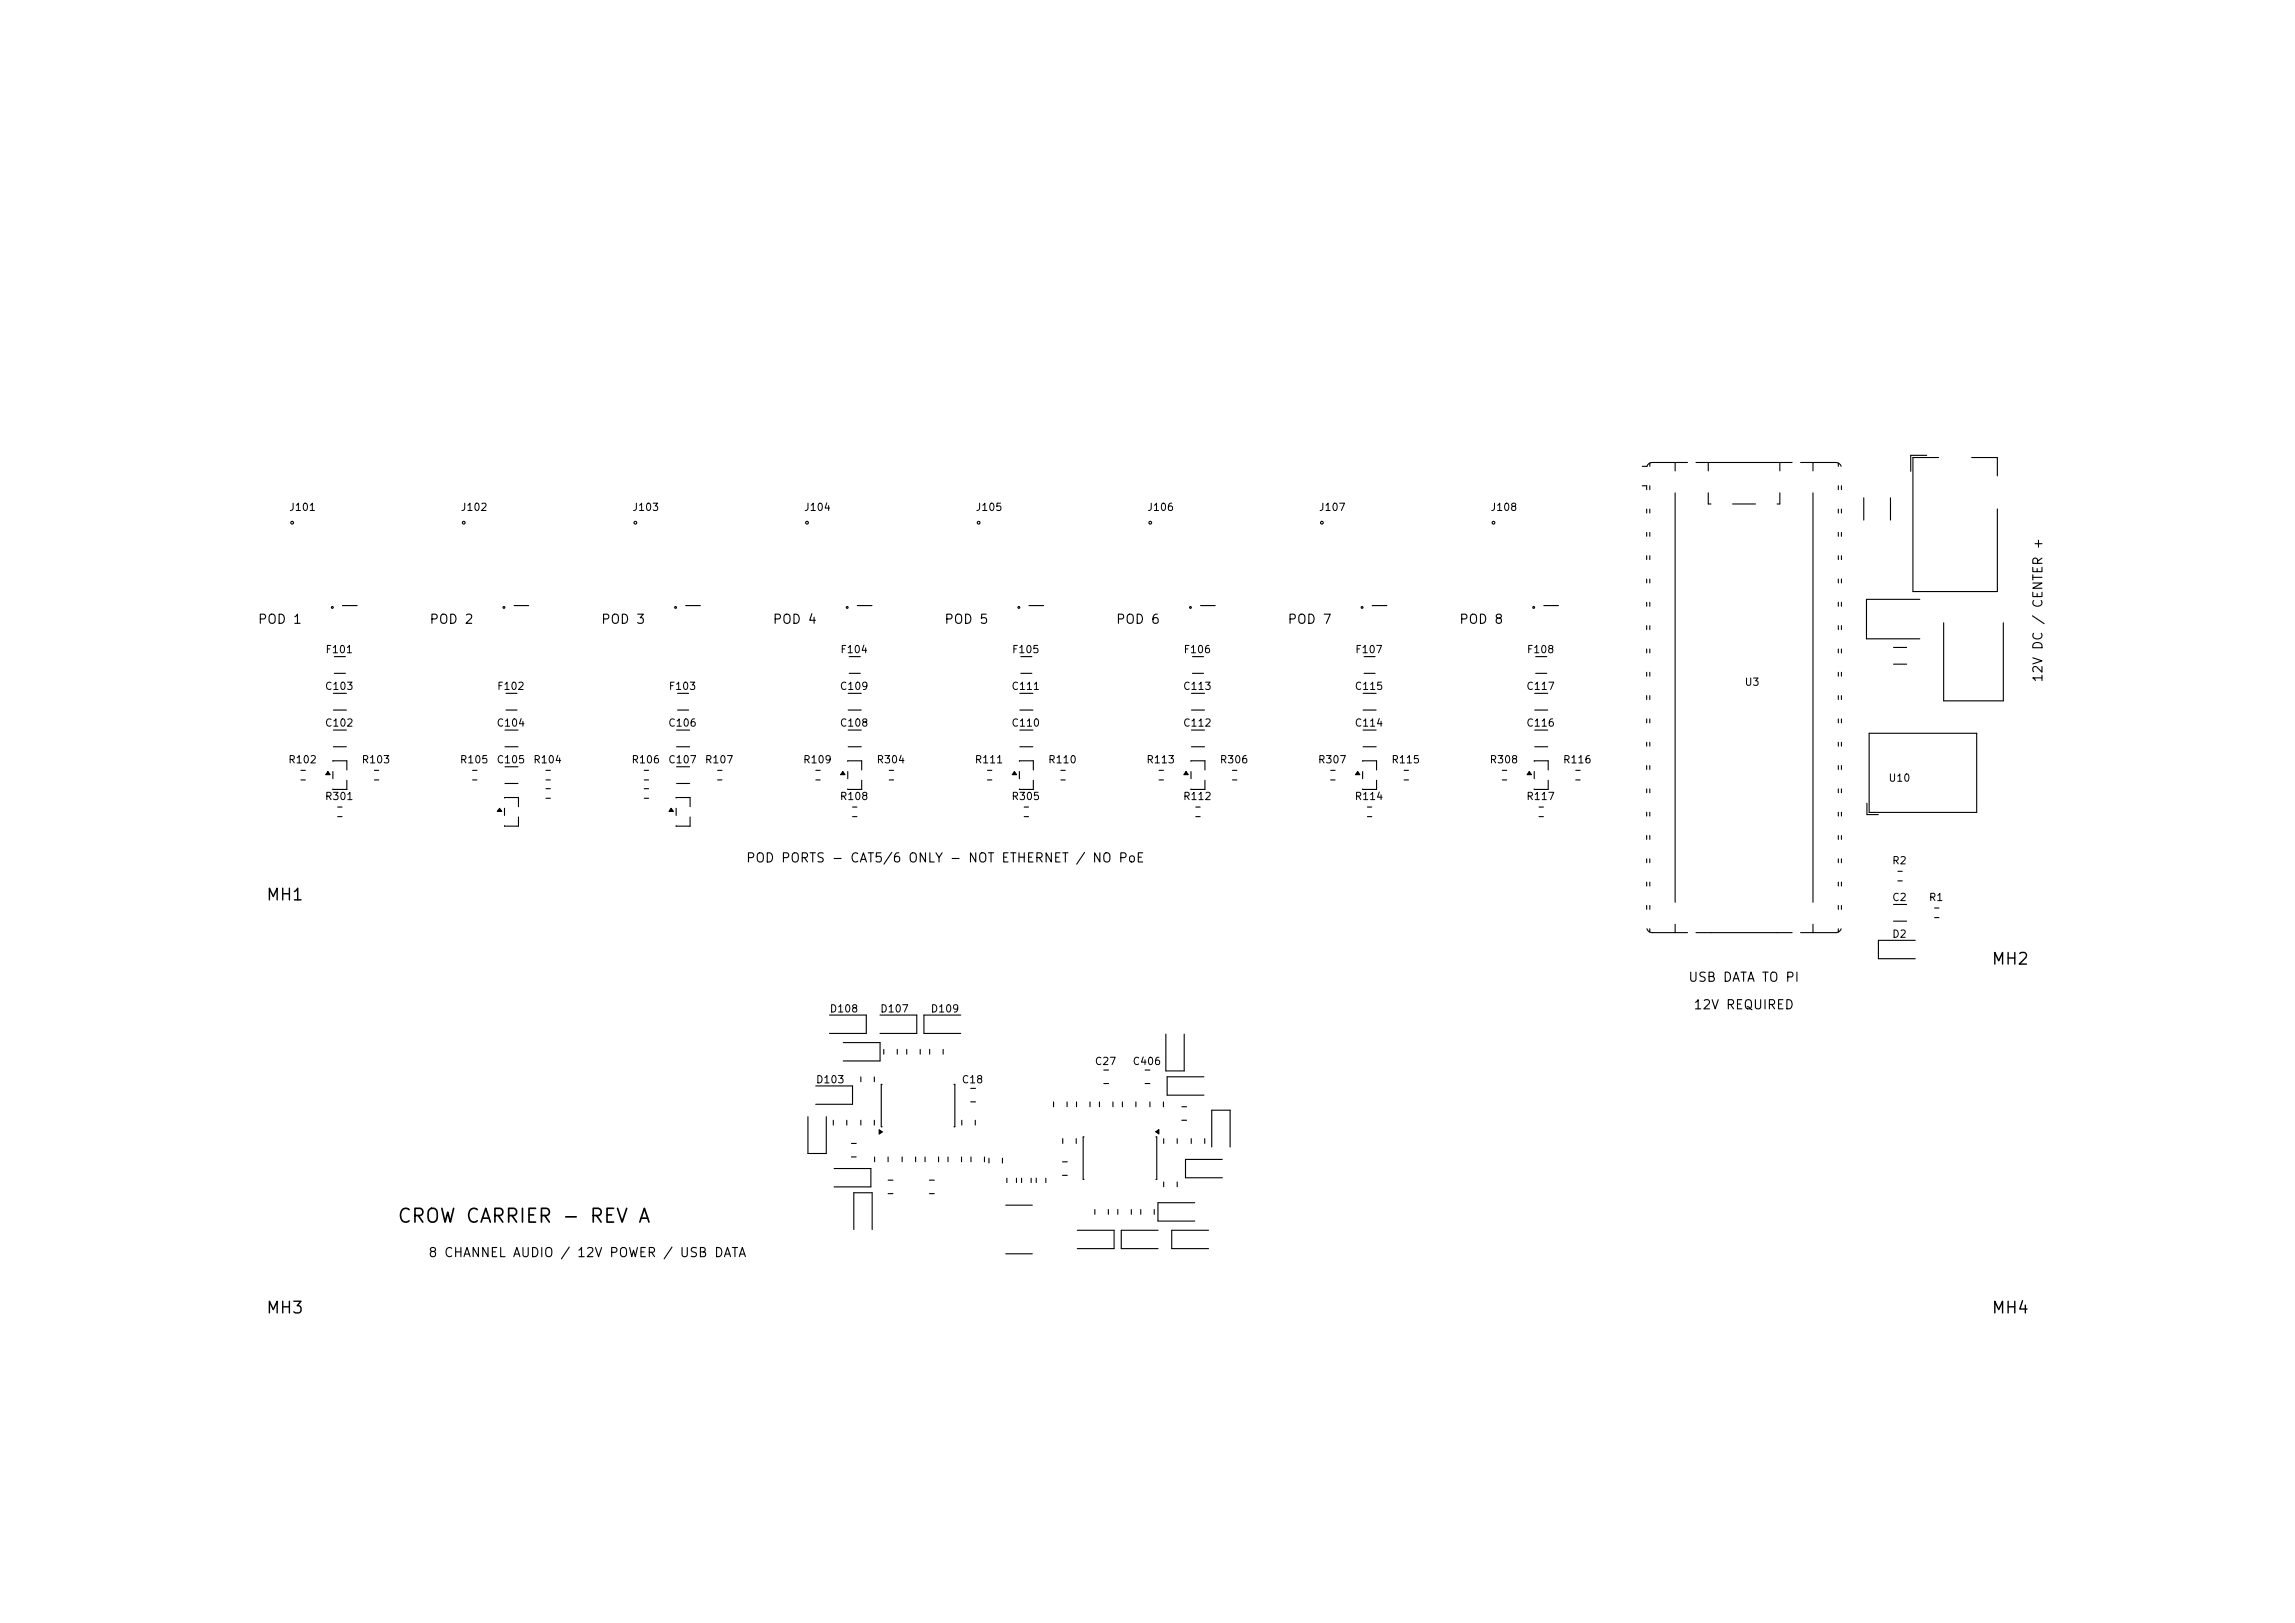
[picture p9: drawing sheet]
<svg xmlns="http://www.w3.org/2000/svg" width="297mm" height="210mm" viewBox="0 0 297 210" stroke-linecap="round" stroke-linejoin="round" font-family="sans-serif">
<defs><g id="words">
<text font-size="1.8" x="51.3" y="158.7">CROW CARRIER - REV A</text>
<g font-size="1.5">
<text x="34.4" y="116.9">MH1</text>
<text x="257.6" y="125.2">MH2</text>
<text x="34.4" y="170.3">MH3</text>
<text x="257.6" y="170.3">MH4</text>
</g>
<g font-size="1.2">
<text x="33.3" y="81">POD 1</text>
<text x="55.5" y="81">POD 2</text>
<text x="77.7" y="81">POD 3</text>
<text x="99.9" y="81">POD 4</text>
<text x="122.1" y="81">POD 5</text>
<text x="144.3" y="81">POD 6</text>
<text x="166.5" y="81">POD 7</text>
<text x="188.8" y="81">POD 8</text>
<text x="264.6" y="88.4" transform="rotate(-90 264.6 88.4)">12V DC / CENTER +</text>
<text x="96.5" y="111.9">POD PORTS - CAT5/6 ONLY - NOT ETHERNET / NO PoE</text>
<text x="218.4" y="127.3">USB DATA TO PI</text>
<text x="219.1" y="130.9">12V REQUIRED</text>
<text x="55.3" y="163">8 CHANNEL AUDIO / 12V POWER / USB DATA</text>
</g>
<g font-size="1">
<text x="37.3" y="66.3">J101</text>
<text x="59.6" y="66.3">J102</text>
<text x="81.8" y="66.3">J103</text>
<text x="104" y="66.3">J104</text>
<text x="126.2" y="66.3">J105</text>
<text x="148.4" y="66.3">J106</text>
<text x="170.6" y="66.3">J107</text>
<text x="192.8" y="66.3">J108</text>
<text x="42" y="89.5">C103</text>
<text x="42" y="84.8">F101</text>
<text x="64.3" y="89.5">F102</text>
<text x="86.5" y="89.5">F103</text>
<text x="108.6" y="89.5">C109</text>
<text x="108.7" y="84.8">F104</text>
<text x="130.8" y="89.5">C111</text>
<text x="130.9" y="84.8">F105</text>
<text x="153" y="89.5">C113</text>
<text x="153.1" y="84.8">F106</text>
<text x="175.2" y="89.5">C115</text>
<text x="175.3" y="84.8">F107</text>
<text x="197.4" y="89.5">C117</text>
<text x="197.5" y="84.8">F108</text>
<text x="225.7" y="89">U3</text>
<text x="42" y="94.3">C102</text>
<text x="64.2" y="94.3">C104</text>
<text x="86.4" y="94.3">C106</text>
<text x="108.6" y="94.3">C108</text>
<text x="130.8" y="94.3">C110</text>
<text x="153" y="94.3">C112</text>
<text x="175.2" y="94.3">C114</text>
<text x="197.4" y="94.3">C116</text>
<text x="37.2" y="99">R102</text>
<text x="46.7" y="99">R103</text>
<text x="59.4" y="99">R105</text>
<text x="64.2" y="99">C105</text>
<text x="68.9" y="99">R104</text>
<text x="81.6" y="99">R106</text>
<text x="86.4" y="99">C107</text>
<text x="91.1" y="99">R107</text>
<text x="103.9" y="99">R109</text>
<text x="113.4" y="99">R304</text>
<text x="126.1" y="99">R111</text>
<text x="135.6" y="99">R110</text>
<text x="148.3" y="99">R113</text>
<text x="157.8" y="99">R306</text>
<text x="170.5" y="99">R307</text>
<text x="180" y="99">R115</text>
<text x="192.7" y="99">R308</text>
<text x="202.2" y="99">R116</text>
<text x="244.3" y="101.4">U10</text>
<text x="42" y="103.8">R301</text>
<text x="108.6" y="103.8">R108</text>
<text x="130.8" y="103.8">R305</text>
<text x="153" y="103.8">R112</text>
<text x="175.2" y="103.8">R114</text>
<text x="197.4" y="103.8">R117</text>
<text x="244.8" y="112.1">R2</text>
<text x="244.8" y="116.8">C2</text>
<text x="249.5" y="116.8">R1</text>
<text x="244.8" y="121.6">D2</text>
<text x="107.3" y="131.2">D108</text>
<text x="113.8" y="131.2">D107</text>
<text x="120.4" y="131.2">D109</text>
<text x="105.5" y="140.4">D103</text>
<text x="124.4" y="140.4">C18</text>
<text x="141.6" y="138">C27</text>
<text x="146.5" y="138">C406</text>
</g>
</g></defs>
<g fill="none" stroke="#000" stroke-width=".14">
<path d="M213.5 59.9v.4M216.8 59.8v1.1M218.4 59.8h-4.6l-.4 .2-.3 .3h-.6M219.5 59.8h12.4M221.1 59.8v1.1M230.3 59.8v1.1M233 59.8h4.7l.4 .2 .2 .3M234.6 59.8v1.1M237.9 59.9v.4M249.3 58.9h-2v2.1M250.9 59.2h-3.3v17.3h10.9v-10.6M255.2 59.2h3.3v2.4"/>
<path d="M44.3 78.4h1.9M66.5 78.4h1.9M88.7 78.4h1.9M110.9 78.4h1.9M133.2 78.4h1.9M155.4 78.4h1.9M177.6 78.4h1.9M199.8 78.4h1.9M212.5 62.9h.6v.5M213.1 65.9v.5M213.1 68.9v.5M213.1 71.9v.5"/>
<path d="M213.1 74.9v.5M213.1 77.9v.5M213.5 62.9v.5M213.5 65.9v.5M213.5 68.9v.5M213.5 71.9v.5M213.5 74.9v.5M213.5 77.9v.5M216.8 63.8v53M221.1 63.8v1.4h.3M224.2 65.2h3M230.3 63.8v1.4h-.3"/>
<path d="M234.6 63.8v53M237.9 62.9v.5M237.9 65.9v.5M237.9 68.9v.5M237.9 71.9v.5M237.9 74.9v.5M237.9 77.9v.5M238.3 62.9v.5M238.3 65.9v.5M238.3 68.9v.5M238.3 71.9v.5M238.3 74.9v.5"/>
<path d="M238.3 77.9v.5M241.2 64.4v2.9M244.7 64.4v2.9M248.4 77.6h-6.9v5.1h6.9M38.9 99.7h.6M42.4 99.8l.3 .4h-.5zM43.1 98.5l1.8-.1v1.2M43.1 99.8v1M43.1 89.7h1.7M43.1 91.9h1.7M43.1 94.5h1.7M43.1 96.6h1.7"/>
<path d="M43.3 85h1.4M43.3 87.1h1.4M48.5 99.7h.5M61.2 99.7h.5M65.3 94.5h1.7M65.3 96.6h1.7M65.3 99.2h1.7M65.5 89.7h1.4M65.5 91.9h1.4M70.7 99.7h.5M83.4 99.7h.5M87.6 94.5h1.6"/>
<path d="M87.6 96.6h1.6M87.6 99.2h1.6M87.7 89.7h1.4M87.7 91.9h1.4M92.9 99.7h.5M105.6 99.7h.5M109.1 99.8l.3 .4h-.6zM109.7 98.5l1.8-.1v1.2M109.7 99.8v1M109.8 89.7h1.7M109.8 91.9h1.7M109.8 94.5h1.7"/>
<path d="M109.8 96.6h1.7M109.9 85h1.4M109.9 87.1h1.4M115.1 99.7h.5M127.8 99.7h.6M131.3 99.8l.3 .4h-.6zM131.9 98.5l1.8-.1v1.2M131.9 99.8v1M132 89.7h1.7M132 91.9h1.7M132 94.5h1.7M132 96.6h1.7"/>
<path d="M132.1 85h1.4M132.1 87.1h1.4M137.3 99.7h.6M150 99.7h.6M153.5 99.8l.3 .4h-.6zM154.1 98.5l1.8-.1v1.2M154.1 99.8v1M154.2 89.7h1.7M154.2 91.9h1.7M154.2 94.5h1.7M154.2 96.6h1.7M154.3 85h1.4"/>
<path d="M154.3 87.1h1.4M159.5 99.7h.6M172.2 99.7h.6M175.7 99.8l.3 .4h-.6zM176.3 98.5l1.8-.1v1.2M176.3 99.8v1M176.4 89.7h1.7M176.4 91.9h1.7M176.4 94.5h1.7M176.4 96.6h1.7M176.5 85h1.5M176.5 87.1h1.5"/>
<path d="M181.7 99.7h.6M194.4 99.7h.6M197.9 99.8l.3 .4h-.6zM198.6 98.5l1.8-.1v1.2M198.6 99.8v1M198.6 89.7h1.7M198.6 91.9h1.7M198.6 94.5h1.7M198.6 96.6h1.7M198.7 85h1.5M198.7 87.1h1.5M203.9 99.7h.6"/>
<path d="M213.1 81v.5M213.1 84v.5M213.1 87v.5M213.1 90v.5M213.1 93v.5M213.1 96v.5M213.1 99.1v.5M213.5 81v.5M213.5 84v.5M213.5 87v.5M213.5 90v.5M213.5 93v.5"/>
<path d="M213.5 96v.5M213.5 99.1v.5M237.9 81v.5M237.9 84v.5M237.9 87v.5M237.9 90v.5M237.9 93v.5M237.9 96v.5M237.9 99.1v.5M238.3 81v.5M238.3 84v.5M238.3 87v.5"/>
<path d="M238.3 90v.5M238.3 93v.5M238.3 96v.5M238.3 99.1v.5M241.9 94.9h13.9v10.2h-13.9zM245 83.8h1.7M245 85.9h1.7M251.5 80.6v10.1h7.8v-10.1M38.9 100.9h.6M43.7 104.4h.6M43.7 105.7h.6M44.9 101v1.2l-1.8-.1"/>
<path d="M48.5 100.9h.5M61.2 100.9h.5M64.6 104.6l.3 .4h-.5zM65.3 103.3l1.8-.1v1.2M65.3 104.6v.9M65.3 101.4h1.7M67.1 105.7v1.2l-1.8-.1M70.7 100.9h.5M70.7 102.1h.5M70.7 103.3h.5M83.4 100.9h.5M83.4 102.1h.5"/>
<path d="M83.4 103.3h.5M86.9 104.6l.2 .4h-.5zM87.5 103.3l1.8-.1v1.2M87.5 104.6v.9M87.6 101.4h1.6M89.3 105.7v1.2l-1.8-.1M92.9 100.9h.5M105.6 100.9h.5M110.3 104.4h.6M110.3 105.7h.6M111.5 101v1.2l-1.8-.1M115.1 100.9h.5"/>
<path d="M127.8 100.9h.6M132.5 104.4h.6M132.5 105.7h.6M133.7 101v1.2l-1.8-.1M137.3 100.9h.6M150 100.9h.6M154.8 104.4h.5M154.8 105.7h.5M155.9 101v1.2l-1.8-.1M159.5 100.9h.6M172.2 100.9h.6M177 104.4h.5"/>
<path d="M177 105.7h.5M178.1 101v1.2l-1.8-.1M181.7 100.9h.6M194.4 100.9h.6M199.2 104.4h.5M199.2 105.7h.5M200.4 101v1.2l-1.8-.1M203.9 100.9h.6M213.1 102.1v.5M213.1 105.1v.5M213.1 108.1v.5M213.1 111.1v.5"/>
<path d="M213.1 114.1v.5M213.1 117.2v.5M213.5 102.1v.5M213.5 105.1v.5M213.5 108.1v.5M213.5 111.1v.5M213.5 114.1v.5M213.5 117.2v.5M216.8 119.6v1.1M234.6 119.6v1.1M237.9 102.1v.5M237.9 105.1v.5"/>
<path d="M237.9 108.1v.5M237.9 111.1v.5M237.9 114.1v.5M237.9 117.2v.5M238.3 102.1v.5M238.3 105.1v.5M238.3 108.1v.5M238.3 111.1v.5M238.3 114.1v.5M238.3 117.2v.5M241.6 103.9v1.5h1.5M245 117h1.7"/>
<path d="M245 119.2h1.7M245.6 112.7h.6M245.6 114h.6M250.4 117.5h.5M250.4 118.7h.5M107.3 131.3h4.8v2.4h-4.8M109.1 134.9h4.8v2.4h-4.8M111.4 139.3v.7M113.1 139.3v.7M113.9 131.3h4.7v2.4h-4.7M114.4 135.8v.6M116.1 135.8v.6"/>
<path d="M117.3 135.8v.6M119.1 135.8v.6M120.3 135.8v.6M122.1 135.8v.6M124.3 131.3h-4.7v2.4h4.7M142.8 138.5h.7M148.2 138.5h.6M150.9 133.8v4.8h2.4v-4.8M155.8 139.3h-4.8v2.4h4.8M213.1 120.2l.2 .3 .4 .2h4.7M213.5 120.2v.4M219.5 120.7h12.4"/>
<path d="M237.9 120.2v.4M238.3 120.2l-.3 .3-.4 .2h-4.6M247.9 121.7h-4.8v2.4h4.8M104.6 144.5v4.8h2.3v-4.8M105.6 140.5h4.7v2.4h-4.7M107.8 145v.6M107.9 151.2h4.8v2.4h-4.8M109.6 145v.6M110.2 148h.6M110.2 149.7h.6M110.5 159.1v-4.8h2.4v4.8M111.4 145v.6"/>
<path d="M113.1 145v.6M113.2 149.7v.6M113.8 146.2l.4 .3-.4 .2zM114.2 140.3h-.2v5.5h.2M114.9 149.7v.6M114.9 152.7h.7M114.9 154.5h.7M116.7 149.7v.6M118.5 149.7v.6M119.7 149.7v.6M120.3 152.7h.6M120.3 154.5h.6"/>
<path d="M121.5 149.7v.6M122.7 149.7v.6M123.5 140.3h.1v5.5h-.1M124.4 149.7v.6M124.5 145v.6M125.6 140.8h.6M125.6 142.6h.6M125.7 149.7v.6M126.2 145v.6M127.4 149.7v.6M128 149.9v.6M129.7 149.9v.6"/>
<path d="M130.2 155.9h3.4M130.3 152.5v.5M131.5 152.5v.5M132.2 152.5v.5M133.4 152.5v.5M134.1 152.5v.5M135.3 152.5v.5M136.3 142.6v.6M137.5 150.3h.6M137.5 152.1h.6M137.5 147.3v.7M138.1 142.6v.6"/>
<path d="M139.3 147.3v.7M139.3 142.6v.6M139.4 159.2h4.8v2.4h-4.8M140.3 147.1h-.1v5.5h.1M141.1 142.6v.6M141.7 156.5v.6M142.3 142.6v.6M142.8 140.2h.7M143.4 156.5v.6M144 142.6v.6M144.7 156.5v.6M145.3 142.6v.6"/>
<path d="M146.4 156.5v.6M147 142.6v.6M147.6 156.5v.6M148.2 140.2h.6M148.8 142.6v.6M149.4 156.5v.6M149.6 146.4l.4-.2v.5zM149.6 147.1h.1v5.5h-.1M149.9 159.2h-4.8v2.4h4.8M150.6 142.6v.6M150.6 147.3v.7M150.6 152.9v.7"/>
<path d="M152.3 147.3v.7M152.3 152.9v.7M152.9 143.2h.7M152.9 145h.7M154.2 147.3v.7M154.6 155.6h-4.7v2.4h4.7M155.9 147.3v.7M156.4 159.2h-4.8v2.4h4.8M156.8 148.4v-4.7h2.4v4.7M158.2 150h-4.8v2.4h4.8M130.2 162.2h3.4"/>
<circle cx="37.8" cy="67.6" r=".18"/>
<circle cx="43" cy="78.6" r=".12"/>
<circle cx="60" cy="67.6" r=".18"/>
<circle cx="65.2" cy="78.6" r=".12"/>
<circle cx="82.2" cy="67.6" r=".18"/>
<circle cx="87.4" cy="78.6" r=".12"/>
<circle cx="104.4" cy="67.6" r=".18"/>
<circle cx="109.6" cy="78.6" r=".12"/>
<circle cx="126.6" cy="67.6" r=".18"/>
<circle cx="131.8" cy="78.6" r=".12"/>
<circle cx="148.9" cy="67.6" r=".18"/>
<circle cx="154.1" cy="78.6" r=".12"/>
<circle cx="171.1" cy="67.6" r=".18"/>
<circle cx="176.3" cy="78.6" r=".12"/>
<circle cx="193.3" cy="67.6" r=".18"/>
<circle cx="198.5" cy="78.6" r=".12"/>
</g>
<path d="M42.4 99.8l.3 .4h-.5zM64.6 104.6l.3 .4h-.5zM86.9 104.6l.2 .4h-.5zM109.1 99.8l.3 .4h-.6zM131.3 99.8l.3 .4h-.6zM153.5 99.8l.3 .4h-.6zM175.7 99.8l.3 .4h-.6zM197.9 99.8l.3 .4h-.6zM113.8 146.2l.4 .3-.4 .2zM149.6 146.4l.4-.2v.5z" fill="#000"/>
<use href="#words"/>
</svg>
